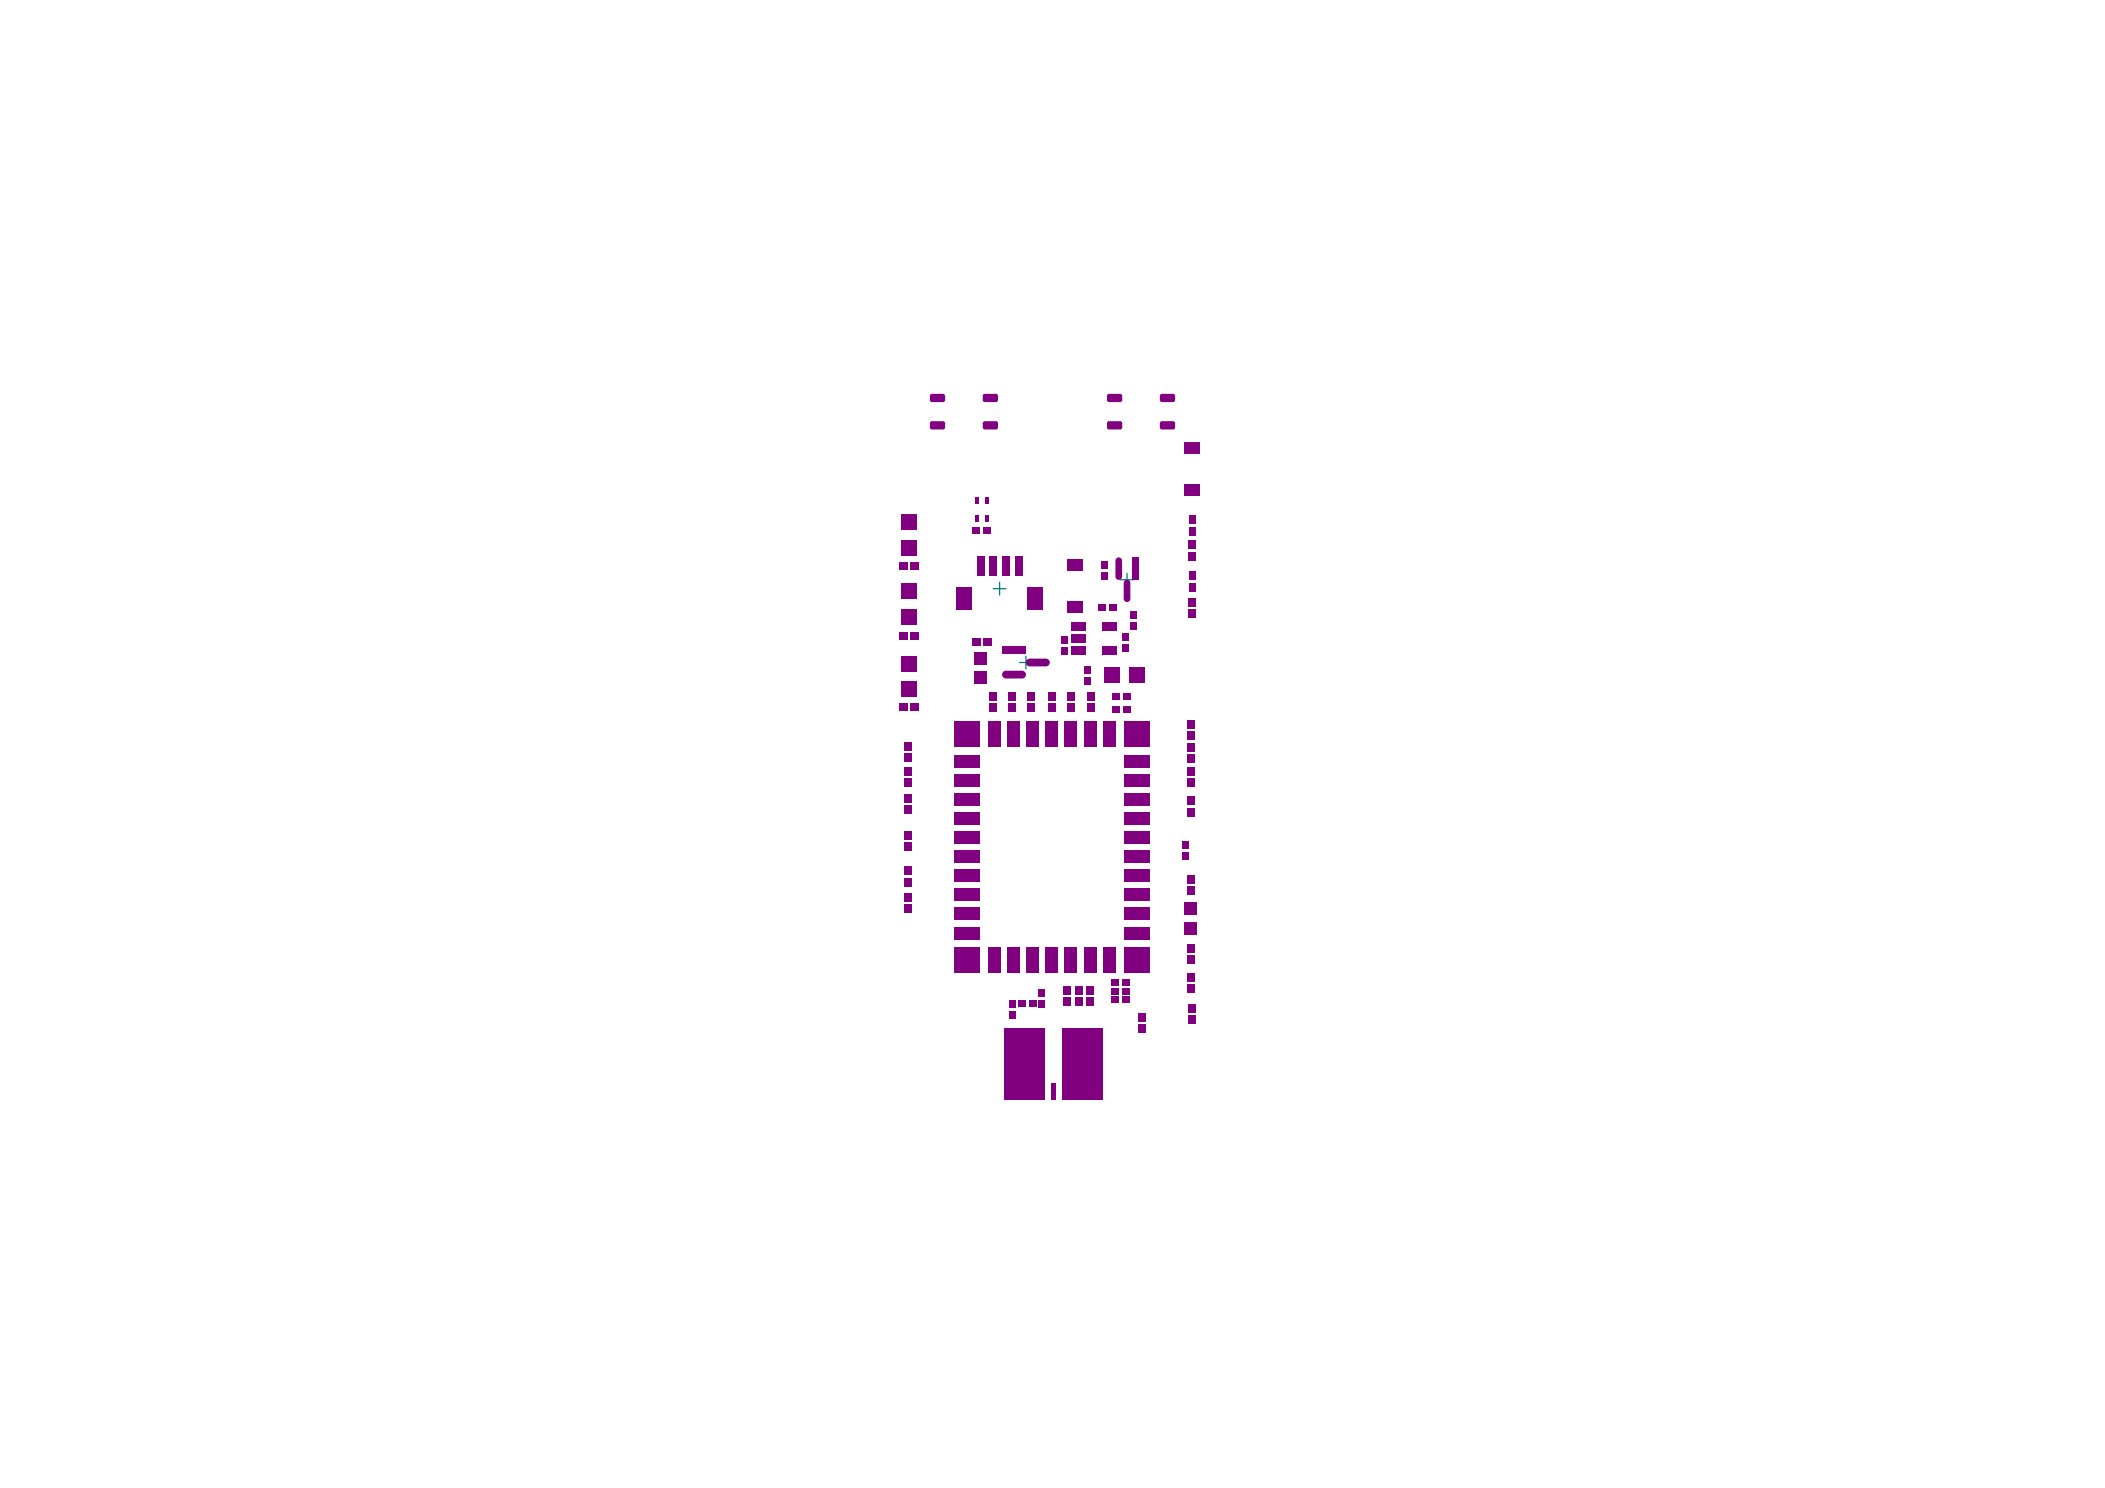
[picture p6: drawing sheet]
<svg xmlns="http://www.w3.org/2000/svg" width="297mm" height="210mm" viewBox="0 0 297 210" stroke-linecap="round" stroke-linejoin="round" font-family="sans-serif">
<path d="M140.2 83h1.8M141.1 82.1v1.8M143.9 93.5h1.8M144.8 92.6v1.8M158.1 81.8h1.8M159 80.9v1.8" fill="none" stroke="#008080" stroke-width=".18"/>
<g fill="#800080">
<path d="M134.9 82.8h2.2v3.2h-2.2z" fill-rule="evenodd"/>
<path d="M145 82.8h2.2v3.2h-2.2z" fill-rule="evenodd"/>
<path d="M137.8 78.5h1.1v2.7h-1.1z" fill-rule="evenodd"/>
<path d="M139.6 78.5h1.1v2.7h-1.1z" fill-rule="evenodd"/>
<path d="M141.4 78.5h1.1v2.7h-1.1z" fill-rule="evenodd"/>
<path d="M143.2 78.5h1.1v2.7h-1.1z" fill-rule="evenodd"/>
<path d="M150.6 78.9h2.2v1.6h-2.2z" fill-rule="evenodd"/>
<path d="M150.6 84.8h2.2v1.6h-2.2z" fill-rule="evenodd"/>
<path d="M127.6 104.6h1.1v1.2h-1.1z" fill-rule="evenodd"/>
<path d="M127.6 106.2h1.1v1.2h-1.1z" fill-rule="evenodd"/>
<path d="M127.6 108.2h1.1v1.2h-1.1z" fill-rule="evenodd"/>
<path d="M127.6 109.8h1.1v1.2h-1.1z" fill-rule="evenodd"/>
<path d="M127.6 112.1h1.1v1.2h-1.1z" fill-rule="evenodd"/>
<path d="M127.6 113.7h1.1v1.1h-1.1z" fill-rule="evenodd"/>
<path d="M127.6 117.2h1.1v1.2h-1.1z" fill-rule="evenodd"/>
<path d="M127.6 118.8h1.1v1.2h-1.1z" fill-rule="evenodd"/>
<path d="M127.6 123.8h1.1v1.2h-1.1z" fill-rule="evenodd"/>
<path d="M127.6 122.3h1.1v1.1h-1.1z" fill-rule="evenodd"/>
<path d="M127.6 126h1.1v1.2h-1.1z" fill-rule="evenodd"/>
<path d="M127.6 127.6h1.1v1.2h-1.1z" fill-rule="evenodd"/>
<path d="M167.5 101.6h1.1v1.2h-1.1z" fill-rule="evenodd"/>
<path d="M167.5 103.2h1.1v1.2h-1.1z" fill-rule="evenodd"/>
<path d="M167.5 108.2h1.1v1.2h-1.1z" fill-rule="evenodd"/>
<path d="M167.5 109.8h1.1v1.2h-1.1z" fill-rule="evenodd"/>
<path d="M139 59.4h1.5l.3 .3v.6l-.3 .3h-1.5l-.3-.3v-.6z" fill-rule="evenodd"/>
<path d="M131.2 59.7l.3-.3h1.6l.3 .3v.6l-.3 .3h-1.6l-.3-.3z" fill-rule="evenodd"/>
<path d="M139 55.6h1.5l.3 .2v.6l-.3 .3h-1.5l-.3-.3v-.6z" fill-rule="evenodd"/>
<path d="M131.2 55.8l.3-.2h1.6l.3 .2v.6l-.3 .3h-1.6l-.3-.3z" fill-rule="evenodd"/>
<path d="M158.6 82.2l.4-.4 .5 .4v2.3l-.5 .4-.4-.4z" fill-rule="evenodd"/>
<path d="M157.4 79.1l.5-.5 .4 .5v2.2l-.4 .5-.5-.5z" fill-rule="evenodd"/>
<path d="M159.7 78.6h1v3.2h-1z" fill-rule="evenodd"/>
<path d="M145.3 141.1h1v1h-1z" fill-rule="evenodd"/>
<path d="M143.7 141.1h1v1h-1z" fill-rule="evenodd"/>
<path d="M153.3 140.7h1.1v1.2h-1.1z" fill-rule="evenodd"/>
<path d="M153.3 139.1h1.1v1.2h-1.1z" fill-rule="evenodd"/>
<path d="M142.4 142.6h.9v1h-.9z" fill-rule="evenodd"/>
<path d="M142.4 141.1h.9v1h-.9z" fill-rule="evenodd"/>
<path d="M146.5 141.1h1v1h-1z" fill-rule="evenodd"/>
<path d="M146.5 139.6h1v1h-1z" fill-rule="evenodd"/>
<path d="M160.6 144.5h1.2v1.2h-1.2z" fill-rule="evenodd"/>
<path d="M160.6 142.9h1.2v1.2h-1.2z" fill-rule="evenodd"/>
<path d="M167.6 143.2h1.2v1.2h-1.2z" fill-rule="evenodd"/>
<path d="M167.6 141.6h1.2v1.2h-1.2z" fill-rule="evenodd"/>
<path d="M167.5 138.9h1.1v1.2h-1.1z" fill-rule="evenodd"/>
<path d="M167.5 137.3h1.1v1.2h-1.1z" fill-rule="evenodd"/>
<path d="M167.5 134.8h1.1v1.2h-1.1z" fill-rule="evenodd"/>
<path d="M167.5 133.2h1.1v1.2h-1.1z" fill-rule="evenodd"/>
<path d="M167.5 125.1h1.1v1.2h-1.1z" fill-rule="evenodd"/>
<path d="M167.5 123.5h1.1v1.2h-1.1z" fill-rule="evenodd"/>
<path d="M167.5 112.4h1.1v1.2h-1.1z" fill-rule="evenodd"/>
<path d="M167.5 114h1.1v1.1h-1.1z" fill-rule="evenodd"/>
<path d="M145 97.6h1.1v1.2h-1.1z" fill-rule="evenodd"/>
<path d="M145 99.2h1.1v1.2h-1.1z" fill-rule="evenodd"/>
<path d="M167.5 106.4h1.1v1.2h-1.1z" fill-rule="evenodd"/>
<path d="M167.5 104.8h1.1v1.2h-1.1z" fill-rule="evenodd"/>
<path d="M149.8 89.8h.9v1h-.9z" fill-rule="evenodd"/>
<path d="M149.8 91.4h.9v1h-.9z" fill-rule="evenodd"/>
<path d="M167.1 62.4h2.2v1.6h-2.2z" fill-rule="evenodd"/>
<path d="M167.1 68.3h2.2v1.6h-2.2z" fill-rule="evenodd"/>
<path d="M159.4 94.2h2.2v2.1h-2.2z" fill-rule="evenodd"/>
<path d="M155.8 94.2h2.2v2.1h-2.2z" fill-rule="evenodd"/>
<path d="M141.6 145h5.8v10.1h-5.8z" fill-rule="evenodd"/>
<path d="M149.9 145h5.7v10.1h-5.7z" fill-rule="evenodd"/>
<path d="M148.3 152.8h.7v2.3h-.7z" fill-rule="evenodd"/>
<path d="M156.9 140.6h1v.9h-1z" fill-rule="evenodd"/>
<path d="M158.4 140.6h1v.9h-1z" fill-rule="evenodd"/>
<path d="M144.8 93.5l.5-.6h2.3l.5 .6-.5 .5h-2.3z" fill-rule="evenodd"/>
<path d="M141.4 95.2l.6-.6h2.2l.6 .6-.6 .5h-2.2z" fill-rule="evenodd"/>
<path d="M141.4 91.2h3.4v1.1h-3.4z" fill-rule="evenodd"/>
<path d="M158.4 139.3h1v1h-1z" fill-rule="evenodd"/>
<path d="M156.9 139.3h1v1h-1z" fill-rule="evenodd"/>
<path d="M158.4 138.1h1v.9h-1z" fill-rule="evenodd"/>
<path d="M156.9 138.1h1v.9h-1z" fill-rule="evenodd"/>
<path d="M158.6 97.8h1v1h-1z" fill-rule="evenodd"/>
<path d="M157 97.8h1v1h-1z" fill-rule="evenodd"/>
<path d="M166.9 120.3h.9v1h-.9z" fill-rule="evenodd"/>
<path d="M166.9 118.8h.9v1h-.9z" fill-rule="evenodd"/>
<path d="M158.6 99.6h1v1h-1z" fill-rule="evenodd"/>
<path d="M157 99.6h1v1h-1z" fill-rule="evenodd"/>
<path d="M155.3 79.2h1v1h-1z" fill-rule="evenodd"/>
<path d="M155.3 80.8h1v1h-1z" fill-rule="evenodd"/>
<path d="M151.6 139.1h1.2v1.2h-1.2z" fill-rule="evenodd"/>
<path d="M151.6 140.7h1.2v1.2h-1.2z" fill-rule="evenodd"/>
<path d="M150 140.7h1.1v1.2h-1.1z" fill-rule="evenodd"/>
<path d="M150 139.1h1.1v1.2h-1.1z" fill-rule="evenodd"/>
<path d="M167.2 127.4h1.7v1.7h-1.7z" fill-rule="evenodd"/>
<path d="M167.2 130.1h1.7v1.7h-1.7z" fill-rule="evenodd"/>
<path d="M137.2 90h1.1v1.1h-1.1z" fill-rule="evenodd"/>
<path d="M138.7 90h1.2v1.1h-1.2z" fill-rule="evenodd"/>
<path d="M127.2 82.3h2.2v2.2h-2.2z" fill-rule="evenodd"/>
<path d="M127.2 85.9h2.2v2.2h-2.2z" fill-rule="evenodd"/>
<path d="M167.8 72.7h.9v1.3h-.9z" fill-rule="evenodd"/>
<path d="M167.8 74.3h.9v1.3h-.9z" fill-rule="evenodd"/>
<path d="M126.9 99.2h1.2v1.1h-1.2z" fill-rule="evenodd"/>
<path d="M128.5 99.2h1.2v1.1h-1.2z" fill-rule="evenodd"/>
<path d="M126.9 89.1h1.2v1.1h-1.2z" fill-rule="evenodd"/>
<path d="M128.5 89.1h1.2v1.1h-1.2z" fill-rule="evenodd"/>
<path d="M159.5 87.8h.9v1h-.9z" fill-rule="evenodd"/>
<path d="M159.5 86.3h.9v1h-.9z" fill-rule="evenodd"/>
<path d="M155.6 133.7h1.8v3.6h-1.8z" fill-rule="evenodd"/>
<path d="M144.8 133.7h1.8v3.6h-1.8z" fill-rule="evenodd"/>
<path d="M142.1 133.7h1.8v3.6h-1.8z" fill-rule="evenodd"/>
<path d="M152.9 133.7h1.8v3.6h-1.8z" fill-rule="evenodd"/>
<path d="M150.2 133.7h1.8v3.6h-1.8z" fill-rule="evenodd"/>
<path d="M147.5 133.7h1.8v3.6h-1.8z" fill-rule="evenodd"/>
<path d="M134.7 133.7h3.6v3.6h-3.6z" fill-rule="evenodd"/>
<path d="M134.7 122.6h3.6v1.8h-3.6z" fill-rule="evenodd"/>
<path d="M134.7 106.5h3.6v1.8h-3.6z" fill-rule="evenodd"/>
<path d="M134.7 114.6h3.6v1.8h-3.6z" fill-rule="evenodd"/>
<path d="M134.7 111.9h3.6v1.8h-3.6z" fill-rule="evenodd"/>
<path d="M134.7 117.3h3.6v1.8h-3.6z" fill-rule="evenodd"/>
<path d="M134.7 109.2h3.6v1.8h-3.6z" fill-rule="evenodd"/>
<path d="M134.7 120h3.6v1.7h-3.6z" fill-rule="evenodd"/>
<path d="M158.6 122.6h3.6v1.8h-3.6z" fill-rule="evenodd"/>
<path d="M158.6 111.9h3.6v1.8h-3.6z" fill-rule="evenodd"/>
<path d="M158.6 109.2h3.6v1.8h-3.6z" fill-rule="evenodd"/>
<path d="M158.6 106.5h3.6v1.8h-3.6z" fill-rule="evenodd"/>
<path d="M158.6 114.6h3.6v1.8h-3.6z" fill-rule="evenodd"/>
<path d="M158.6 117.3h3.6v1.8h-3.6z" fill-rule="evenodd"/>
<path d="M158.6 120h3.6v1.7h-3.6z" fill-rule="evenodd"/>
<path d="M134.7 128h3.6v1.8h-3.6z" fill-rule="evenodd"/>
<path d="M158.6 125.3h3.6v1.8h-3.6z" fill-rule="evenodd"/>
<path d="M134.7 130.7h3.6v1.8h-3.6z" fill-rule="evenodd"/>
<path d="M158.6 128h3.6v1.8h-3.6z" fill-rule="evenodd"/>
<path d="M134.7 125.3h3.6v1.8h-3.6z" fill-rule="evenodd"/>
<path d="M158.6 130.7h3.6v1.8h-3.6z" fill-rule="evenodd"/>
<path d="M139.4 101.7h1.8v3.6h-1.8z" fill-rule="evenodd"/>
<path d="M142.1 101.7h1.8v3.6h-1.8z" fill-rule="evenodd"/>
<path d="M144.8 101.7h1.8v3.6h-1.8z" fill-rule="evenodd"/>
<path d="M147.5 101.7h1.8v3.6h-1.8z" fill-rule="evenodd"/>
<path d="M150.2 101.7h1.8v3.6h-1.8z" fill-rule="evenodd"/>
<path d="M152.9 101.7h1.8v3.6h-1.8z" fill-rule="evenodd"/>
<path d="M155.6 101.7h1.8v3.6h-1.8z" fill-rule="evenodd"/>
<path d="M158.6 133.7h3.6v3.6h-3.6z" fill-rule="evenodd"/>
<path d="M158.6 101.7h3.6v3.6h-3.6z" fill-rule="evenodd"/>
<path d="M134.7 101.7h3.6v3.6h-3.6z" fill-rule="evenodd"/>
<path d="M139.4 133.7h1.8v3.6h-1.8z" fill-rule="evenodd"/>
<path d="M137.5 94.8h1.7v1.7h-1.7z" fill-rule="evenodd"/>
<path d="M137.5 92.1h1.7v1.7h-1.7z" fill-rule="evenodd"/>
<path d="M127.2 76.2h2.2v2.2h-2.2z" fill-rule="evenodd"/>
<path d="M127.2 72.6h2.2v2.2h-2.2z" fill-rule="evenodd"/>
<path d="M167.6 84.3h1.2v1.2h-1.2z" fill-rule="evenodd"/>
<path d="M167.6 85.9h1.2v1.2h-1.2z" fill-rule="evenodd"/>
<path d="M155 85.3h1v.9h-1z" fill-rule="evenodd"/>
<path d="M156.6 85.3h1v.9h-1z" fill-rule="evenodd"/>
<path d="M127.2 92.6h2.2v2.1h-2.2z" fill-rule="evenodd"/>
<path d="M127.2 96.2h2.2v2.1h-2.2z" fill-rule="evenodd"/>
<path d="M126.9 79.2h1.2v1.2h-1.2z" fill-rule="evenodd"/>
<path d="M128.5 79.2h1.2v1.2h-1.2z" fill-rule="evenodd"/>
<path d="M167.6 76.3h1.2v1.2h-1.2z" fill-rule="evenodd"/>
<path d="M167.6 77.8h1.2v1.2h-1.2z" fill-rule="evenodd"/>
<path d="M158.4 89.3h.9v1h-.9z" fill-rule="evenodd"/>
<path d="M158.4 90.9h.9v1h-.9z" fill-rule="evenodd"/>
<path d="M155.5 91.2h2v1.1h-2z" fill-rule="evenodd"/>
<path d="M151.2 91.2h2v1.1h-2z" fill-rule="evenodd"/>
<path d="M151.2 89.5h2v1.1h-2z" fill-rule="evenodd"/>
<path d="M151.2 87.8h2v1.1h-2z" fill-rule="evenodd"/>
<path d="M155.5 87.8h2v1.1h-2z" fill-rule="evenodd"/>
<path d="M156.5 55.6h1.6l.3 .2v.6l-.3 .3h-1.6l-.3-.3v-.6z" fill-rule="evenodd"/>
<path d="M163.7 55.8l.3-.2h1.5l.3 .2v.6l-.3 .3h-1.5l-.3-.3z" fill-rule="evenodd"/>
<path d="M156.5 59.4h1.6l.3 .3v.6l-.3 .3h-1.6l-.3-.3v-.6z" fill-rule="evenodd"/>
<path d="M163.7 59.7l.3-.3h1.5l.3 .3v.6l-.3 .3h-1.5l-.3-.3z" fill-rule="evenodd"/>
<path d="M142.3 97.6h1.1v1.2h-1.1z" fill-rule="evenodd"/>
<path d="M142.3 99.2h1.1v1.2h-1.1z" fill-rule="evenodd"/>
<path d="M139.6 97.6h1.1v1.2h-1.1z" fill-rule="evenodd"/>
<path d="M139.6 99.2h1.1v1.2h-1.1z" fill-rule="evenodd"/>
<path d="M153.4 97.6h1.2v1.2h-1.2z" fill-rule="evenodd"/>
<path d="M153.4 99.2h1.2v1.2h-1.2z" fill-rule="evenodd"/>
<path d="M150.6 97.6h1.1v1.2h-1.1z" fill-rule="evenodd"/>
<path d="M150.6 99.2h1.1v1.2h-1.1z" fill-rule="evenodd"/>
<path d="M147.9 97.6h1.1v1.2h-1.1z" fill-rule="evenodd"/>
<path d="M147.9 99.2h1.1v1.2h-1.1z" fill-rule="evenodd"/>
<path d="M167.8 80.6h.9v1.3h-.9z" fill-rule="evenodd"/>
<path d="M167.8 82.2h.9v1.3h-.9z" fill-rule="evenodd"/>
<path d="M153 95.5h.9v1h-.9z" fill-rule="evenodd"/>
<path d="M153 94h.9v1h-.9z" fill-rule="evenodd"/>
<path d="M137.3 74.3h1v.9h-1z" fill-rule="evenodd"/>
<path d="M138.8 74.3h1v.9h-1z" fill-rule="evenodd"/>
<path d="M139 72.7h.5v.9h-.5z" fill-rule="evenodd"/>
<path d="M137.6 72.7h.5v.9h-.5z" fill-rule="evenodd"/>
<path d="M139 70.2h.5v.9h-.5z" fill-rule="evenodd"/>
<path d="M137.6 70.2h.5v.9h-.5z" fill-rule="evenodd"/>
</g>
<g fill="#800080">
<path d="M138.7 60.3h.3v.3l-.3-.2z"/>
<path d="M140.5 60.3h.3v.1l-.3 .2z"/>
<path d="M140.5 59.4l.2 .1 .1 .2h-.3z"/>
<path d="M138.7 59.6l.3-.2v.3h-.3z"/>
<path d="M131.2 60.3h.3v.3l-.2-.2z"/>
<path d="M133.1 60.3h.3l-.1 .1-.2 .2z"/>
<path d="M133.1 59.4l.2 .2 .1 .1h-.3z"/>
<path d="M131.3 59.6l.2-.2v.3h-.3z"/>
<path d="M138.7 56.4h.3v.3l-.3-.1z"/>
<path d="M140.5 56.4h.3l-.1 .3h-.2z"/>
<path d="M140.5 55.6h.2l.1 .2h-.3z"/>
<path d="M138.7 55.7l.3-.1v.2h-.3z"/>
<path d="M131.2 56.4h.3v.3l-.2-.1z"/>
<path d="M133.1 56.4h.3l-.1 .2-.2 .1z"/>
<path d="M133.1 55.6h.1l.2 .2h-.3z"/>
<path d="M131.3 55.7l.2-.1v.2h-.3z"/>
<path d="M159 84.5h.5a.47 .47 0 0 1-.5 .4z"/>
<path d="M159 81.8l.4 .2 .1 .2h-.5z"/>
<path d="M158.6 82l.4-.2v.4h-.4z"/>
<path d="M158.6 84.5h.4v.4a.47 .47 0 0 1-.4-.4z"/>
<path d="M157.9 81.3h.4a.47 .47 0 0 1-.4 .5z"/>
<path d="M157.9 78.6l.2 .1 .2 .4h-.4z"/>
<path d="M157.5 78.9l.4-.3v.5h-.5z"/>
<path d="M157.4 81.3h.5v.5a.47 .47 0 0 1-.5-.5z"/>
<path d="M147.6 92.9l.3 .1 .2 .2v.3h-.5z"/>
<path d="M144.8 93.2l.2-.2 .3-.1v.6h-.5z"/>
<path d="M144.8 93.5h.5v.5l-.3-.1-.2-.2z"/>
<path d="M147.6 93.5h.5v.2l-.2 .2-.3 .1z"/>
<path d="M144.2 94.6a.55 .55 0 0 1 .6 .6h-.6z"/>
<path d="M141.5 94.9l.2-.2 .3-.1v.6h-.6z"/>
<path d="M141.4 95.2h.6v.5a.55 .55 0 0 1-.6-.5z"/>
<path d="M144.2 95.2h.6l-.1 .2-.2 .2-.3 .1z"/>
<path d="M156.2 56.4h.3v.3l-.3-.1z"/>
<path d="M158.1 56.4h.3l-.1 .2-.2 .1z"/>
<path d="M158.1 55.6h.1l.2 .2h-.3z"/>
<path d="M156.2 55.7l.3-.1v.2h-.3z"/>
<path d="M163.7 56.4h.3v.3l-.3-.1z"/>
<path d="M165.5 56.4h.3v.2l-.3 .1z"/>
<path d="M165.5 55.6h.2l.1 .2h-.3z"/>
<path d="M163.7 55.7l.3-.1v.2h-.3z"/>
<path d="M156.2 60.3h.3v.3l-.3-.2z"/>
<path d="M158.1 60.3h.3l-.1 .1-.2 .2z"/>
<path d="M158.1 59.4l.2 .2 .1 .1h-.3z"/>
<path d="M156.2 59.6l.3-.2v.3h-.3z"/>
<path d="M163.7 60.3h.3v.3l-.3-.2z"/>
<path d="M165.5 60.3h.3v.1l-.3 .2z"/>
<path d="M165.5 59.4l.3 .2v.1h-.3z"/>
<path d="M163.7 59.6l.3-.2v.3h-.3z"/>
</g>
</svg>
